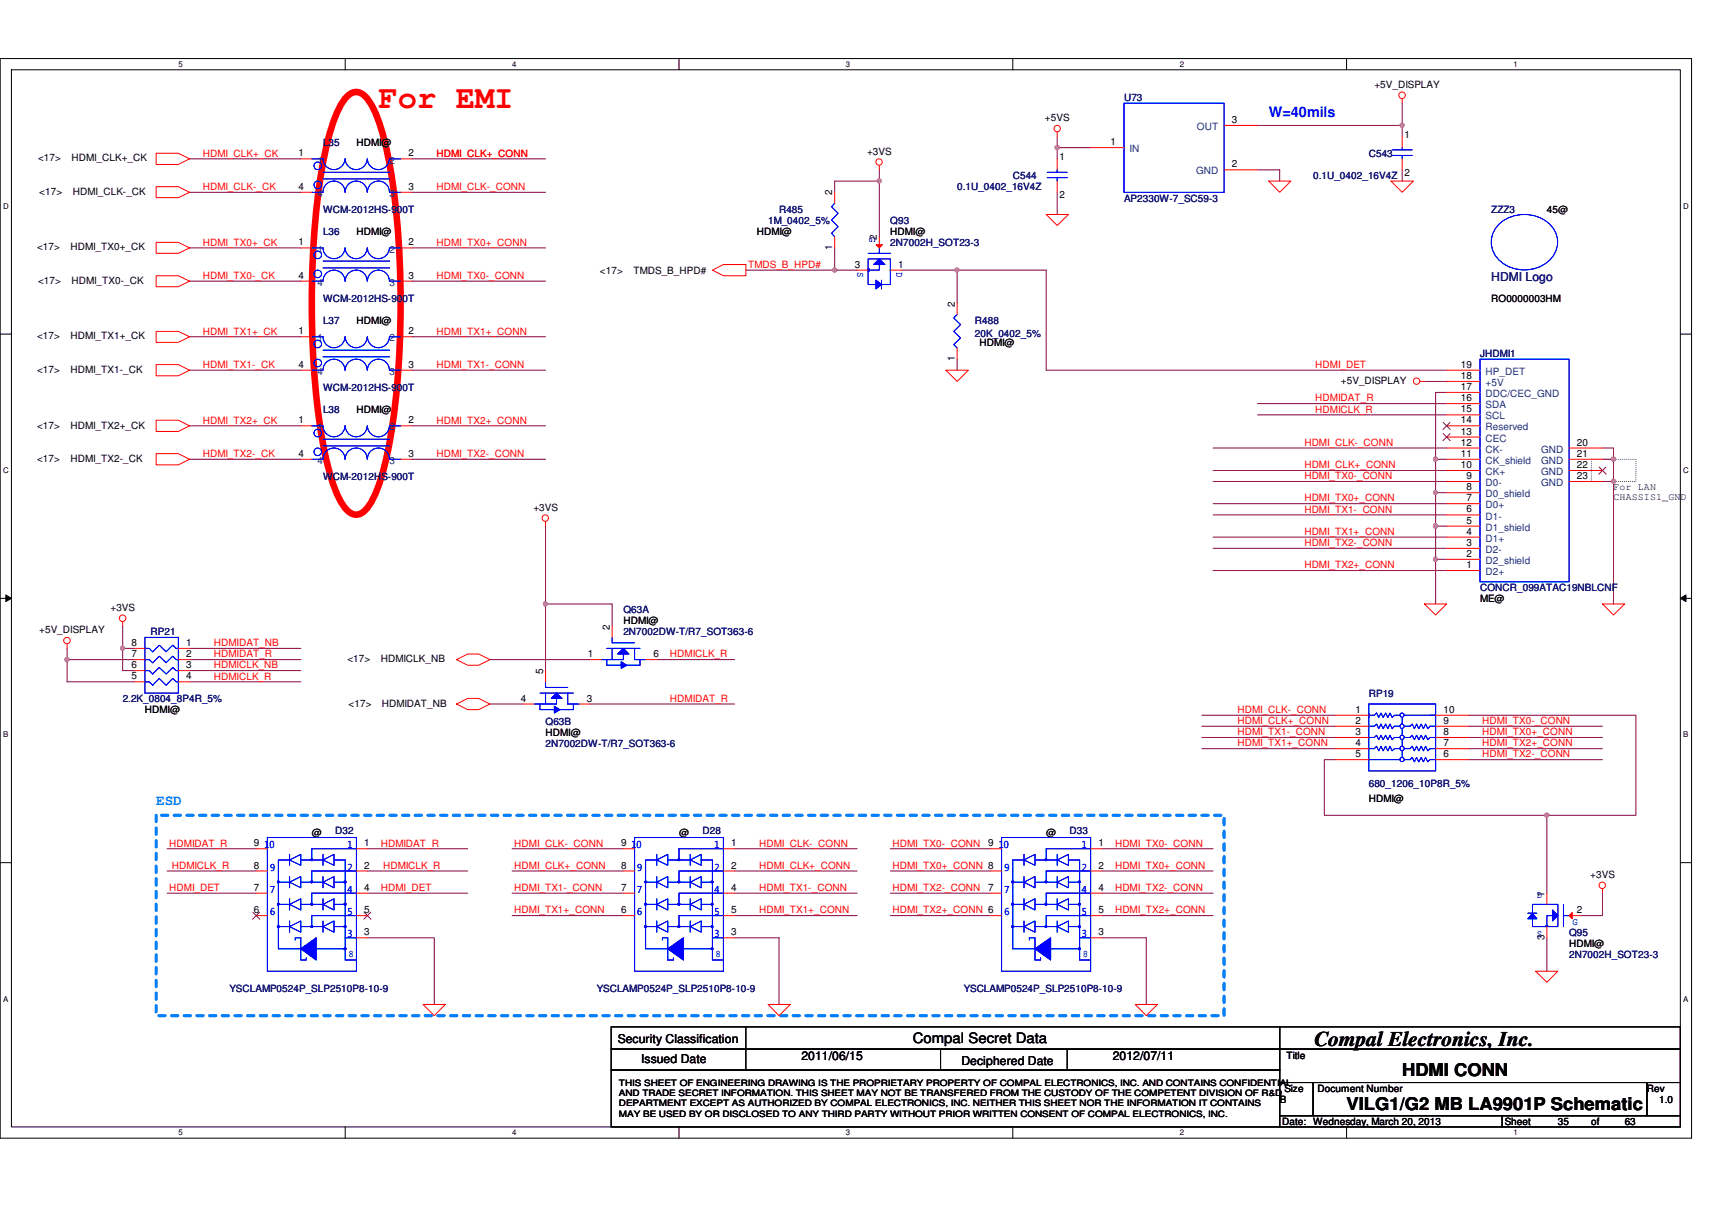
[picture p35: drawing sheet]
<svg xmlns="http://www.w3.org/2000/svg" width="297mm" height="210mm" viewBox="0 0 297 210" stroke-linecap="round" stroke-linejoin="round" font-family="sans-serif">
<defs><g id="words">
<text font-size="5.6" fill="#f00" x="65.7" y="18.7">For EMI</text>
<text font-size="3.6" x="228" y="181.4">Compal Electronics, Inc.</text>
<g font-size="3">
<text x="243.3" y="186.7">HDMI CONN</text>
<text x="233.6" y="192.5">VILG1/G2 MB LA9901P Schematic</text>
</g>
<text font-size="2.5" fill="#00f" x="220.1" y="20.2">W=40mils</text>
<text font-size="2.5" fill="#0080ff" x="27.1" y="139.7">ESD</text>
<text font-size="2.5" x="158.4" y="180.9">Compal Secret Data</text>
<text font-size="2.1" fill="#000080" x="258.7" y="48.8">HDMI Logo</text>
<g font-size="2.1">
<text x="107.2" y="180.8">Security Classification</text>
<text x="111.2" y="184.5">Issued Date</text>
<text x="139.1" y="183.9">2011/06/15</text>
<text x="166.8" y="184.7">Deciphered Date</text>
<text x="193.1" y="183.9">2012/07/11</text>
</g>
<g font-size="1.7" fill="#000080">
<text x="195" y="17.6">U73</text>
<text x="56" y="25.3">L35</text>
<text x="237.5" y="27.2">C543</text>
<text x="166.1" y="33">0.1U_0402_16V4Z</text>
<text x="175.7" y="31.1">C544</text>
<text x="195" y="35">AP2330W-7_SC59-3</text>
<text x="227.8" y="31.1">0.1U_0402_16V4Z</text>
<text x="56" y="36.9">WCM-2012HS-900T</text>
<text x="56" y="40.7">L36</text>
<text x="133.3" y="38.8">1M_0402_5%</text>
<text x="135.2" y="36.9">R485</text>
<text x="154.5" y="38.8">Q93</text>
<text x="258.7" y="36.9">ZZZ3</text>
<text x="154.5" y="42.7">2N7002H_SOT23-3</text>
<text x="56" y="52.3">WCM-2012HS-900T</text>
<text x="56" y="56.2">L37</text>
<text x="169.2" y="56.2">R488</text>
<text x="169.2" y="58.5">20K_0402_5%</text>
<text x="256.8" y="62">JHDMI1</text>
<text x="56" y="71.6">L38</text>
<text x="56" y="67.8">WCM-2012HS-900T</text>
<text x="56" y="83.2">WCM-2012HS-900T</text>
<text x="108.2" y="106.4">Q63A</text>
<text x="256.8" y="102.5">CONCR_099ATAC19NBLCNF</text>
<text x="26.1" y="110.2">RP21</text>
<text x="108.2" y="110.2">2N7002DW-T/R7_SOT363-6</text>
<text x="21.3" y="121.8">2.2K_0804_8P4R_5%</text>
<text x="94.7" y="125.7">Q63B</text>
<text x="237.5" y="120.9">RP19</text>
<text x="94.7" y="129.5">2N7002DW-T/R7_SOT363-6</text>
<text x="237.5" y="136.5">680_1206_10P8R_5%</text>
<text x="58.2" y="144.6">D32</text>
<text x="121.9" y="144.6">D28</text>
<text x="185.6" y="144.6">D33</text>
<text x="272.2" y="162.3">Q95</text>
<text x="272.2" y="166.2">2N7002H_SOT23-3</text>
<text x="39.8" y="172">YSCLAMP0524P_SLP2510P8-10-9</text>
<text x="103.5" y="172">YSCLAMP0524P_SLP2510P8-10-9</text>
<text x="167.2" y="172">YSCLAMP0524P_SLP2510P8-10-9</text>
</g>
<g font-size="1.7">
<text x="238.5" y="15.2">+5V_DISPLAY</text>
<text x="181.3" y="21">+5VS</text>
<text x="213.7" y="21.3">3</text>
<text x="243.7" y="23.9">1</text>
<text x="6.6" y="28">&lt;17&gt;</text>
<text x="12.4" y="28">HDMI_CLK+_CK</text>
<text x="51.8" y="27.1">1</text>
<text x="61.8" y="25.3">HDMI@</text>
<text x="70.9" y="27.1">2</text>
<text x="150.4" y="26.8">+3VS</text>
<text x="183.9" y="27.7">1</text>
<text x="192.7" y="25.2">1</text>
<text x="213.7" y="29">2</text>
<text x="6.8" y="33.8">&lt;17&gt;</text>
<text x="12.6" y="33.8">HDMI_CLK-_CK</text>
<text x="51.8" y="32.9">4</text>
<text x="70.9" y="32.9">3</text>
<text x="144.4" y="33.9" transform="rotate(-90 144.4 33.9)">2</text>
<text x="183.9" y="34.4">2</text>
<text x="243.7" y="30.5">2</text>
<text x="61.8" y="40.7">HDMI@</text>
<text x="131.3" y="40.7">HDMI@</text>
<text x="152.1" y="41.7" transform="rotate(-90 152.1 41.7)">2</text>
<text x="154.5" y="40.7">HDMI@</text>
<text x="268.4" y="36.9">45@</text>
<text x="6.4" y="43.4">&lt;17&gt;</text>
<text x="12.2" y="43.4">HDMI_TX0+_CK</text>
<text x="51.8" y="42.6">1</text>
<text x="70.9" y="42.6">2</text>
<text x="104.1" y="47.5">&lt;17&gt;</text>
<text x="109.9" y="47.5">TMDS_B_HPD#</text>
<text x="144.4" y="43.4" transform="rotate(-90 144.4 43.4)">1</text>
<text x="148.3" y="46.4">3</text>
<text x="155.8" y="46.4">1</text>
<text x="6.6" y="49.2">&lt;17&gt;</text>
<text x="12.4" y="49.2">HDMI_TX0-_CK</text>
<text x="51.8" y="48.3">4</text>
<text x="70.9" y="48.3">3</text>
<text x="165.6" y="53.2" transform="rotate(-90 165.6 53.2)">2</text>
<text x="258.7" y="52.3">RO0000003HM</text>
<text x="6.4" y="58.9">&lt;17&gt;</text>
<text x="12.2" y="58.9">HDMI_TX1+_CK</text>
<text x="51.8" y="58">1</text>
<text x="61.8" y="56.2">HDMI@</text>
<text x="70.9" y="58">2</text>
<text x="6.4" y="64.7">&lt;17&gt;</text>
<text x="12.2" y="64.7">HDMI_TX1-_CK</text>
<text x="51.8" y="63.8">4</text>
<text x="70.9" y="63.8">3</text>
<text x="165.6" y="62.7" transform="rotate(-90 165.6 62.7)">1</text>
<text x="169.9" y="60">HDMI@</text>
<text x="253.5" y="65.7">18</text>
<text x="253.5" y="63.8">19</text>
<text x="61.8" y="71.6">HDMI@</text>
<text x="232.7" y="66.6">+5V_DISPLAY</text>
<text x="253.5" y="71.5">15</text>
<text x="253.5" y="69.6">16</text>
<text x="253.5" y="67.6">17</text>
<text x="6.4" y="74.3">&lt;17&gt;</text>
<text x="12.2" y="74.3">HDMI_TX2+_CK</text>
<text x="51.8" y="73.4">1</text>
<text x="70.9" y="73.4">2</text>
<text x="253.5" y="77.3">12</text>
<text x="253.5" y="75.4">13</text>
<text x="253.5" y="73.4">14</text>
<text x="273.6" y="77.3">20</text>
<text x="6.4" y="80.1">&lt;17&gt;</text>
<text x="12.2" y="80.1">HDMI_TX2-_CK</text>
<text x="51.8" y="79.2">4</text>
<text x="70.9" y="79.2">3</text>
<text x="253.5" y="81.2">10</text>
<text x="253.5" y="79.2">11</text>
<text x="254.5" y="83.1">9</text>
<text x="273.6" y="79.2">21</text>
<text x="273.6" y="81.2">22</text>
<text x="273.6" y="83.1">23</text>
<text x="92.5" y="88.6">+3VS</text>
<text x="254.5" y="88.9">6</text>
<text x="254.5" y="87">7</text>
<text x="254.5" y="85">8</text>
<text x="279.9" y="84.9">For LAN</text>
<text x="279.9" y="86.8">CHASSIS1_GND</text>
<text x="254.5" y="94.7">3</text>
<text x="254.5" y="92.8">4</text>
<text x="254.5" y="90.8">5</text>
<text x="254.5" y="98.6">1</text>
<text x="254.5" y="96.6">2</text>
<text x="19.2" y="106">+3VS</text>
<text x="256.8" y="104.4">ME@</text>
<text x="6.8" y="109.9">+5V_DISPLAY</text>
<text x="22.8" y="112.1">8</text>
<text x="32.3" y="112.1">1</text>
<text x="105.8" y="109.2" transform="rotate(-90 105.8 109.2)">2</text>
<text x="108.2" y="108.3">HDMI@</text>
<text x="22.8" y="114">7</text>
<text x="22.8" y="115.9">6</text>
<text x="22.8" y="117.9">5</text>
<text x="32.3" y="114">2</text>
<text x="32.3" y="115.9">3</text>
<text x="32.3" y="117.9">4</text>
<text x="60.3" y="114.9">&lt;17&gt;</text>
<text x="66.1" y="114.9">HDMICLK_NB</text>
<text x="94.2" y="116.9" transform="rotate(-90 94.2 116.9)">5</text>
<text x="102" y="114">1</text>
<text x="113.4" y="114">6</text>
<text x="25.1" y="123.7">HDMI@</text>
<text x="60.5" y="122.6">&lt;17&gt;</text>
<text x="66.2" y="122.6">HDMIDAT_NB</text>
<text x="90.4" y="121.7">4</text>
<text x="101.8" y="121.7">3</text>
<text x="235.2" y="123.7">1</text>
<text x="235.2" y="125.6">2</text>
<text x="250.4" y="123.7">10</text>
<text x="250.4" y="125.6">9</text>
<text x="94.7" y="127.6">HDMI@</text>
<text x="235.2" y="127.5">3</text>
<text x="235.2" y="129.5">4</text>
<text x="235.2" y="131.4">5</text>
<text x="250.4" y="127.5">8</text>
<text x="250.4" y="129.5">7</text>
<text x="250.4" y="131.4">6</text>
<text x="237.5" y="139.2">HDMI@</text>
<text x="44.1" y="146.8">9</text>
<text x="54.1" y="145">@</text>
<text x="63.2" y="146.8">1</text>
<text x="107.8" y="146.8">9</text>
<text x="117.8" y="145">@</text>
<text x="126.9" y="146.8">1</text>
<text x="171.4" y="146.8">9</text>
<text x="181.5" y="145">@</text>
<text x="190.6" y="146.8">1</text>
<text x="44.1" y="154.5">7</text>
<text x="44.1" y="150.7">8</text>
<text x="63.2" y="154.5">4</text>
<text x="63.2" y="150.7">2</text>
<text x="107.8" y="154.5">7</text>
<text x="107.8" y="150.7">8</text>
<text x="126.9" y="154.5">4</text>
<text x="126.9" y="150.7">2</text>
<text x="171.4" y="154.5">7</text>
<text x="190.6" y="154.5">4</text>
<text x="190.6" y="150.7">2</text>
<text x="268" y="155.5" transform="rotate(-90 268 155.5)">1</text>
<text x="275.9" y="152.3">+3VS</text>
<text x="44.1" y="158.4">6</text>
<text x="63.2" y="158.4">5</text>
<text x="107.8" y="158.4">6</text>
<text x="126.9" y="158.4">5</text>
<text x="190.6" y="158.4">5</text>
<text x="273.6" y="158.4">2</text>
<text x="63.2" y="162.3">3</text>
<text x="126.9" y="162.3">3</text>
<text x="190.6" y="162.3">3</text>
<text x="268" y="163.1" transform="rotate(-90 268 163.1)">3</text>
<text x="272.2" y="164.3">HDMI@</text>
<text x="223.2" y="183.8">Title</text>
<text x="222" y="191.3">B</text>
<text x="222.8" y="189.4">Size</text>
<text x="228.6" y="189.4">Document Number</text>
<text x="285.7" y="189.4">Rev</text>
<text x="287.9" y="191.3">1.0</text>
<text x="222.5" y="195.2">Date: Wednesday, March 20, 2013</text>
<text x="261.1" y="195.2">Sheet</text>
<text x="270.3" y="195.2">35</text>
<text x="276.1" y="195.2">of</text>
<text x="281.9" y="195.2">63</text>
</g>
<g font-size="1.7" fill="#004080">
<text x="207.7" y="22.6">OUT</text>
<text x="55.1" y="28.4">1</text>
<text x="67.6" y="28.4">2</text>
<text x="196" y="26.4">IN</text>
<text x="55.1" y="34.2">4</text>
<text x="67.6" y="34.2">3</text>
<text x="207.5" y="30.3">GND</text>
<text x="55.1" y="43.8">1</text>
<text x="67.6" y="43.8">2</text>
<text x="55.1" y="49.6">4</text>
<text x="67.6" y="49.6">3</text>
<text x="55.1" y="59.2">1</text>
<text x="67.6" y="59.2">2</text>
<text x="55.1" y="65">4</text>
<text x="67.6" y="65">3</text>
<text x="257.8" y="65">HP_DET</text>
<text x="257.8" y="70.8">SDA</text>
<text x="257.8" y="68.9">DDC/CEC_GND</text>
<text x="257.8" y="67">+5V</text>
<text x="55.1" y="74.7">1</text>
<text x="67.6" y="74.7">2</text>
<text x="257.8" y="76.6">CEC</text>
<text x="257.8" y="74.7">Reserved</text>
<text x="257.8" y="72.8">SCL</text>
<text x="55.1" y="80.5">4</text>
<text x="67.6" y="80.5">3</text>
<text x="257.8" y="82.4">CK+</text>
<text x="257.8" y="80.5">CK_shield</text>
<text x="257.8" y="78.5">CK-</text>
<text x="267.4" y="78.5">GND</text>
<text x="267.4" y="80.5">GND</text>
<text x="267.4" y="82.4">GND</text>
<text x="257.8" y="88.2">D0+</text>
<text x="257.8" y="86.3">D0_shield</text>
<text x="257.8" y="84.3">D0-</text>
<text x="267.4" y="84.3">GND</text>
<text x="257.8" y="95.9">D2-</text>
<text x="257.8" y="94">D1+</text>
<text x="257.8" y="92.1">D1_shield</text>
<text x="257.8" y="90.1">D1-</text>
<text x="257.8" y="99.8">D2+</text>
<text x="257.8" y="97.8">D2_shield</text>
</g>
<g font-size="1.7" fill="#f00">
<text x="35.2" y="27.2">HDMI_CLK+_CK</text>
<text x="75.7" y="27.2">HDMI_CLK+_CONN</text>
<text x="35.2" y="33">HDMI_CLK-_CK</text>
<text x="75.7" y="33">HDMI_CLK-_CONN</text>
<text x="35.2" y="42.6">HDMI_TX0+_CK</text>
<text x="75.7" y="42.6">HDMI_TX0+_CONN</text>
<text x="129.8" y="46.5">TMDS_B_HPD#</text>
<text x="35.2" y="48.4">HDMI_TX0-_CK</text>
<text x="75.7" y="48.4">HDMI_TX0-_CONN</text>
<text x="35.2" y="58">HDMI_TX1+_CK</text>
<text x="75.7" y="58">HDMI_TX1+_CONN</text>
<text x="35.2" y="63.8">HDMI_TX1-_CK</text>
<text x="75.7" y="63.8">HDMI_TX1-_CONN</text>
<text x="228.2" y="63.8">HDMI_DET</text>
<text x="228.2" y="69.6">HDMIDAT_R</text>
<text x="228.2" y="71.6">HDMICLK_R</text>
<text x="35.2" y="73.5">HDMI_TX2+_CK</text>
<text x="75.7" y="73.5">HDMI_TX2+_CONN</text>
<text x="226.3" y="77.3">HDMI_CLK-_CONN</text>
<text x="35.2" y="79.3">HDMI_TX2-_CK</text>
<text x="75.7" y="79.3">HDMI_TX2-_CONN</text>
<text x="226.3" y="81.2">HDMI_CLK+_CONN</text>
<text x="226.3" y="83.1">HDMI_TX0-_CONN</text>
<text x="226.3" y="87">HDMI_TX0+_CONN</text>
<text x="226.3" y="88.9">HDMI_TX1-_CONN</text>
<text x="226.3" y="92.8">HDMI_TX1+_CONN</text>
<text x="226.3" y="94.7">HDMI_TX2-_CONN</text>
<text x="226.3" y="98.6">HDMI_TX2+_CONN</text>
<text x="37.1" y="112.1">HDMIDAT_NB</text>
<text x="37.1" y="116">HDMICLK_NB</text>
<text x="37.1" y="114">HDMIDAT_R</text>
<text x="37.1" y="117.9">HDMICLK_R</text>
<text x="116.2" y="114">HDMICLK_R</text>
<text x="116.2" y="121.8">HDMIDAT_R</text>
<text x="214.7" y="125.6">HDMI_CLK+_CONN</text>
<text x="214.7" y="123.7">HDMI_CLK-_CONN</text>
<text x="257.2" y="125.6">HDMI_TX0-_CONN</text>
<text x="214.7" y="129.5">HDMI_TX1+_CONN</text>
<text x="214.7" y="127.6">HDMI_TX1-_CONN</text>
<text x="257.2" y="127.6">HDMI_TX0+_CONN</text>
<text x="257.2" y="129.5">HDMI_TX2+_CONN</text>
<text x="257.2" y="131.4">HDMI_TX2-_CONN</text>
<text x="29.4" y="146.9">HDMIDAT_R</text>
<text x="66.1" y="146.9">HDMIDAT_R</text>
<text x="89.2" y="146.9">HDMI_CLK-_CONN</text>
<text x="131.7" y="146.9">HDMI_CLK-_CONN</text>
<text x="154.9" y="146.9">HDMI_TX0-_CONN</text>
<text x="193.5" y="146.9">HDMI_TX0-_CONN</text>
<text x="29.4" y="154.6">HDMI_DET</text>
<text x="29.8" y="150.7">HDMICLK_R</text>
<text x="66.1" y="154.6">HDMI_DET</text>
<text x="66.5" y="150.7">HDMICLK_R</text>
<text x="89.2" y="154.6">HDMI_TX1-_CONN</text>
<text x="89.2" y="150.7">HDMI_CLK+_CONN</text>
<text x="131.7" y="154.6">HDMI_TX1-_CONN</text>
<text x="131.7" y="150.7">HDMI_CLK+_CONN</text>
<text x="154.9" y="150.7">HDMI_TX0+_CONN 8</text>
<text x="154.9" y="154.6">HDMI_TX2-_CONN</text>
<text x="193.5" y="150.7">HDMI_TX0+_CONN</text>
<text x="193.5" y="154.6">HDMI_TX2-_CONN</text>
<text x="89.2" y="158.5">HDMI_TX1+_CONN</text>
<text x="131.7" y="158.5">HDMI_TX1+_CONN</text>
<text x="154.9" y="158.5">HDMI_TX2+_CONN 6</text>
<text x="193.5" y="158.5">HDMI_TX2+_CONN</text>
</g>
<g font-size="1.7" fill="#00f">
<text x="150.9" y="41.1" transform="rotate(90 150.9 41.1)">G</text>
<text x="148.8" y="47.2" transform="rotate(90 148.8 47.2)">S</text>
<text x="155.5" y="47.2" transform="rotate(90 155.5 47.2)">D</text>
<text x="45.9" y="147.2">10</text>
<text x="60.3" y="147.2">1</text>
<text x="109.6" y="147.2">10</text>
<text x="124" y="147.2">1</text>
<text x="173.3" y="147.2">10</text>
<text x="187.7" y="147.2">1</text>
<text x="46.9" y="154.9">7</text>
<text x="46.9" y="151">9</text>
<text x="60.3" y="154.9">4</text>
<text x="60.3" y="151">2</text>
<text x="110.6" y="154.9">7</text>
<text x="110.6" y="151">9</text>
<text x="124" y="154.9">4</text>
<text x="124" y="151">2</text>
<text x="174.3" y="154.9">7</text>
<text x="174.3" y="151">9</text>
<text x="187.7" y="154.9">4</text>
<text x="187.7" y="151">2</text>
<text x="266.7" y="155.8">D</text>
<text x="46.9" y="158.7">6</text>
<text x="60.3" y="158.7">5</text>
<text x="110.6" y="158.7">6</text>
<text x="124" y="158.7">5</text>
<text x="174.3" y="158.7">6</text>
<text x="187.7" y="158.7">5</text>
<text x="272.8" y="160.4">G</text>
<text x="60.3" y="162.6">3</text>
<text x="60.5" y="166">8</text>
<text x="124" y="162.6">3</text>
<text x="124.2" y="166">8</text>
<text x="187.7" y="162.6">3</text>
<text x="187.9" y="166">8</text>
<text x="266.7" y="162.5">S</text>
</g>
<g font-size="1.5">
<text x="107.4" y="188.4">THIS SHEET OF ENGINEERING DRAWING IS THE PROPRIETARY PROPERTY OF COMPAL ELECTRONICS, INC. AND CONTAINS CONFIDENTIAL</text>
<text x="107.4" y="190.2">AND TRADE SECRET INFORMATION. THIS SHEET MAY NOT BE TRANSFERED FROM THE CUSTODY OF THE COMPETENT DIVISION OF R&amp;D</text>
<text x="107.4" y="191.9">DEPARTMENT EXCEPT AS AUTHORIZED BY COMPAL ELECTRONICS, INC. NEITHER THIS SHEET NOR THE INFORMATION IT CONTAINS</text>
<text x="107.4" y="193.7">MAY BE USED BY OR DISCLOSED TO ANY THIRD PARTY WITHOUT PRIOR WRITTEN CONSENT OF COMPAL ELECTRONICS, INC.</text>
</g>
<g font-size="1.4">
<text x="30.9" y="11.6">5</text>
<text x="88.9" y="11.6">4</text>
<text x="146.8" y="11.6">3</text>
<text x="204.7" y="11.6">2</text>
<text x="262.6" y="11.6">1</text>
<text x=".5" y="36.2">D</text>
<text x="292.1" y="36.2">D</text>
<text x=".5" y="82.1">C</text>
<text x="292.1" y="82.1">C</text>
<text x=".5" y="127.9">B</text>
<text x="292.1" y="127.9">B</text>
<text x=".5" y="173.8">A</text>
<text x="292.1" y="173.8">A</text>
<text x="30.9" y="196.9">5</text>
<text x="88.9" y="196.9">4</text>
<text x="146.8" y="196.9">3</text>
<text x="204.7" y="196.9">2</text>
<text x="262.6" y="196.9">1</text>
</g>
</g></defs>
<path d="M0 10.2h293.5v187.2h-293.5zM2 12.1h289.5v183.4h-289.5z" fill="none" stroke="#000" stroke-width=".17"/>
<g fill="#fff">
<path d="M30.9 10.4h.8v1.5h-.8z"/>
<path d="M30.9 195.7h.8v1.5h-.8z"/>
</g>
<path d="M59.9 10.2v1.9M59.9 195.5v1.9" fill="none" stroke="#000" stroke-width=".17"/>
<g fill="#fff">
<path d="M88.9 10.4h.7v1.5h-.7z"/>
<path d="M88.9 195.7h.7v1.5h-.7z"/>
</g>
<path d="M117.8 10.2v1.9M117.8 195.5v1.9" fill="none" stroke="#000" stroke-width=".17"/>
<g fill="#fff">
<path d="M146.8 10.4h.7v1.5h-.7z"/>
<path d="M146.8 195.7h.7v1.5h-.7z"/>
</g>
<path d="M175.7 10.2v1.9M175.7 195.5v1.9" fill="none" stroke="#000" stroke-width=".17"/>
<g fill="#fff">
<path d="M204.7 10.4h.7v1.5h-.7z"/>
<path d="M204.7 195.7h.7v1.5h-.7z"/>
</g>
<path d="M233.6 10.2v1.9M233.6 195.5v1.9" fill="none" stroke="#000" stroke-width=".17"/>
<g fill="#fff">
<path d="M262.6 10.4h.8v1.5h-.8z"/>
<path d="M262.6 195.7h.8v1.5h-.8z"/>
<path d="M.5 35h1v1.5h-1z"/>
<path d="M292.1 35h.9v1.5h-.9z"/>
<path d="M.5 80.9h1v1.5h-1z"/>
<path d="M292.1 80.9h.9v1.5h-.9z"/>
</g>
<path d="M0 58h2M291.5 58h2" fill="none" stroke="#000" stroke-width=".17"/>
<g fill="#fff">
<path d="M.5 126.7h.9v1.5h-.9z"/>
<path d="M292.1 126.7h.8v1.5h-.8z"/>
</g>
<path d="M0 103.8h2M1 103.2l1 .6-1 .6zM291.5 103.8l1-.6v1.2zM291.5 103.8h2" fill="none" stroke="#000" stroke-width=".17"/>
<path d="M1 103.2l1 .6-1 .6zM291.5 103.8l1-.6v1.2z" fill="#000"/>
<g fill="#fff">
<path d="M.5 172.6h.9v1.5h-.9z"/>
<path d="M292.1 172.6h.8v1.5h-.8z"/>
</g>
<path d="M0 149.6h2M291.5 149.6h2" fill="none" stroke="#000" stroke-width=".17"/>
<path d="M276.1 79.7h7.7v3.8h-7.7z" fill="none" stroke="#000" stroke-width=".17" stroke-dasharray="0 .3"/>
<path d="M27.1 141.4h185.3v34.8h-185.3z" fill="none" stroke="#0080ff" stroke-width=".55" stroke-dasharray="1.1 1.1"/>
<path d="M59.9 17a2.14 2.14 0 0 1 3.7 0 20.4 20.4 0 0 1 3.2 7.8 132.9 132.9 0 0 1 2.6 33.8 105.2 105.2 0 0 1-3.1 23.6 13.6 13.6 0 0 1-3.3 6.6 2.03 2.03 0 0 1-3.1-.6 20.3 20.3 0 0 1-3.1-7.7 133.5 133.5 0 0 1-2.6-33.8 105.1 105.1 0 0 1 3-23.7 18 18 0 0 1 2.7-6z" fill="none" stroke="#f00" stroke-width="1.1"/>
<path d="M181.5 46.9v17.3h69.5M210.5 77.7h40.5M251 79.7h-1.9v5.8M210.5 81.6h40.5M210.5 83.5h40.5M210.5 87.4h40.5M210.5 89.3h40.5M210.5 93.2h40.5M210.5 95.1h40.5M210.5 99h40.5" fill="none" stroke="#800040" stroke-width=".17"/>
<circle cx="249.1" cy="79.6" r=".37" fill="#f0f"/>
<circle cx="249.1" cy="79.6" r=".37" fill="none" stroke="#f0f" stroke-width=".17"/>
<path d="M251 85.5h-1.9v5.8" fill="none" stroke="#800040" stroke-width=".17"/>
<circle cx="249" cy="91.2" r=".38" fill="#f0f"/>
<circle cx="249" cy="91.2" r=".38" fill="none" stroke="#f0f" stroke-width=".17"/>
<circle cx="249.1" cy="85.4" r=".37" fill="#f0f"/>
<circle cx="249.1" cy="85.4" r=".37" fill="none" stroke="#f0f" stroke-width=".17"/>
<path d="M249.1 91.3h1.9M249.1 97v7.8" fill="none" stroke="#800040" stroke-width=".17"/>
<circle cx="249" cy="97" r=".38" fill="#f0f"/>
<circle cx="249" cy="97" r=".38" fill="none" stroke="#f0f" stroke-width=".17"/>
<path d="M251 68.1h-1.9v11.6M249.1 91.3v5.7h1.9" fill="none" stroke="#800040" stroke-width=".17"/>
<circle cx="249" cy="91.2" r=".38" fill="#f0f"/>
<circle cx="249" cy="91.2" r=".38" fill="none" stroke="#f0f" stroke-width=".17"/>
<path d="M279.9 83.5v21.3" fill="none" stroke="#800040" stroke-width=".17"/>
<circle cx="280" cy="83.5" r=".37" fill="#f0f"/>
<circle cx="280" cy="83.5" r=".37" fill="none" stroke="#f0f" stroke-width=".17"/>
<path d="M152.6 29.5v1.9M183.4 25.6v2M144.8 43v3.9h-15.4M156.4 46.9h25.1M166.1 62.3v1.9" fill="none" stroke="#800040" stroke-width=".17"/>
<circle cx="144.8" cy="46.8" r=".37" fill="#f0f"/>
<circle cx="144.8" cy="46.8" r=".37" fill="none" stroke="#f0f" stroke-width=".17"/>
<path d="M144.8 31.4v2M166.1 46.9v5.8" fill="none" stroke="#800040" stroke-width=".17"/>
<circle cx="166" cy="46.8" r=".37" fill="#f0f"/>
<circle cx="166" cy="46.8" r=".37" fill="none" stroke="#f0f" stroke-width=".17"/>
<path d="M152.6 31.4v9.7M144.8 46.9h3.9" fill="none" stroke="#800040" stroke-width=".17"/>
<circle cx="152.5" cy="31.4" r=".37" fill="#f0f"/>
<circle cx="152.5" cy="31.4" r=".37" fill="none" stroke="#f0f" stroke-width=".17"/>
<g fill="none" stroke="#800040" stroke-width=".17">
<path d="M243.3 17.9v5.8M144.8 31.4h7.8M243.3 29.5v1.9M218.2 70h32.8M218.2 72h32.8M247.1 66.2h3.9M94.7 91.3v13.5M85 114.4h17.4M94.7 104.8v11.5M94.7 104.8h11.5v3.8M114 114.4h13.5M102.4 122.1h25.1"/>
<path d="M268.4 162.7v5.8"/>
</g>
<circle cx="94.6" cy="104.7" r=".37" fill="#f0f"/>
<circle cx="94.6" cy="104.7" r=".37" fill="none" stroke="#f0f" stroke-width=".17"/>
<g fill="none" stroke="#800040" stroke-width=".17">
<path d="M278 77.7h1.9v2h-1.9M279.9 79.7v3.8M85 122.1h5.8M29 147.2h15.4M29 151.1h15.4M29 154.9h15.4M63.8 147.2h17.3M63.8 151.1h17.3M63.8 154.9h17.3M88.9 154.9h19.3M88.9 158.8h19.3M88.9 147.2h19.3"/>
<path d="M88.9 151.1h19.3M127.5 154.9h21.2M127.5 158.8h21.2M127.5 147.2h21.2M127.5 151.1h21.2M154.5 158.8h17.4M154.5 151.1h17.4M154.5 147.2h17.4M154.5 154.9h17.4M191.2 158.8h19.3M191.2 151.1h19.3M191.2 147.2h19.3"/>
<path d="M191.2 154.9h19.3M278 154.9v3.9h-3.8M63.8 162.7h11.5v11.5M127.5 162.7h7.7v11.5M191.2 162.7h7.7v11.5"/>
</g>
<circle cx="280" cy="79.6" r=".37" fill="#f0f"/>
<circle cx="280" cy="79.6" r=".37" fill="none" stroke="#f0f" stroke-width=".17"/>
<path d="M278 83.5h1.9M208.5 126h23.2M208.5 124.1h23.2M208.5 129.9h23.2M208.5 127.9h23.2M254.9 127.9h23.1M254.9 126h23.1M268.4 141.4v13.5" fill="none" stroke="#800040" stroke-width=".17"/>
<circle cx="268.4" cy="141.4" r=".37" fill="#f0f"/>
<circle cx="268.4" cy="141.4" r=".37" fill="none" stroke="#f0f" stroke-width=".17"/>
<path d="M183.4 25.6h5.8M254.9 124.1h28.9v17.3h-54v-9.6h1.9M254.9 129.9h23.1M254.9 131.8h23.1" fill="none" stroke="#800040" stroke-width=".17"/>
<circle cx="183.4" cy="25.6" r=".37" fill="#f0f"/>
<circle cx="183.4" cy="25.6" r=".37" fill="none" stroke="#f0f" stroke-width=".17"/>
<path d="M183.4 23.7v1.9M183.4 33.4v3.8M218.2 21.8h25.1M218.2 29.5h3.8v1.9" fill="none" stroke="#800040" stroke-width=".17"/>
<circle cx="243.3" cy="21.7" r=".37" fill="#f0f"/>
<circle cx="243.3" cy="21.7" r=".37" fill="none" stroke="#f0f" stroke-width=".17"/>
<path d="M11.6 112.5v1.9" fill="none" stroke="#800040" stroke-width=".17"/>
<circle cx="11.6" cy="114.4" r=".37" fill="#f0f"/>
<circle cx="11.6" cy="114.4" r=".37" fill="none" stroke="#f0f" stroke-width=".17"/>
<path d="M21.3 108.6v3.9h1.9M21.3 112.5v3.8M23.2 114.4h-11.6v3.9h11.6M32.9 116.3h19.3M32.9 114.4h19.3M32.9 118.3h19.3M32.9 112.5h19.3" fill="none" stroke="#800040" stroke-width=".17"/>
<circle cx="21.3" cy="112.5" r=".37" fill="#f0f"/>
<circle cx="21.3" cy="112.5" r=".37" fill="none" stroke="#f0f" stroke-width=".17"/>
<g fill="none" stroke="#800040" stroke-width=".17">
<path d="M32.9 33.4h19.3M32.9 27.6h19.3M71.5 27.6h23.2M71.5 33.4h23.2M32.9 58.4h19.3M32.9 43h19.3M32.9 48.8h19.3M71.5 58.4h23.2M71.5 43h23.2M71.5 48.8h23.2M32.9 79.7h19.3M32.9 64.2h19.3"/>
<path d="M32.9 73.9h19.3M71.5 64.2h23.2M71.5 79.7h23.2M71.5 73.9h23.2M21.3 116.3h1.9"/>
</g>
<g fill="none" stroke="#f00" stroke-width=".17">
<path d="M243.3 17.1v.8M27.1 26.6h3.8l2 1-2 .9h-3.8zM27.1 32.4h3.8l2 1-2 .9h-3.8zM144.8 33.4v1.9M152.6 28.7v.8M181.5 37.2h3.9l-2 1.9zM183.4 22.9v.8M183.4 27.6v1.9M183.4 31.4v2M220.1 31.4h3.9l-2 2zM241.3 31.4h3.9l-1.9 2zM27.1 47.8h3.8l2 1-2 .9h-3.8z"/>
<path d="M27.1 42h3.8l2 1-2 .9h-3.8zM27.1 57.5h3.8l2 .9-2 1h-3.8zM123.6 46.9l1.9-1h3.9v1.9h-3.9zM144.8 41.1v1.9M27.1 63.2h3.8l2 1-2 1h-3.8zM27.1 78.7h3.8l2 1-2 .9h-3.8zM27.1 72.9h3.8l2 1-2 .9h-3.8zM52.2 73.9h1.9M52.2 79.7h1.9M69.5 79.7h2M69.5 73.9h2M164.1 64.2h3.9l-1.9 2z"/>
<path d="M246.4 66.2h.7M94.7 90.5v.8M11.6 111.7v.8M21.3 107.9v.7M79.2 114.4l1.9-.9h2l1.9 .9-1.9 1h-2zM247.1 104.8h3.9l-1.9 1.9zM278 104.8h3.9l-2 1.9zM79.2 122.1l1.9-.9h2l1.9 .9-1.9 1h-2zM278 154.2v.7M73.4 174.2h3.9l-2 2zM133.3 174.2h3.8l-1.9 2zM197 174.2h3.8l-1.9 2z"/>
<path d="M266.4 168.5h3.9l-1.9 1.9z"/>
<circle cx="243.3" cy="16.5" r=".57"/>
<circle cx="152.5" cy="28.1" r=".56"/>
<circle cx="183.4" cy="22.3" r=".56"/>
<circle cx="245.8" cy="66.1" r=".56"/>
<circle cx="94.6" cy="89.9" r=".56"/>
<circle cx="11.6" cy="111.1" r=".56"/>
<circle cx="21.3" cy="107.2" r=".57"/>
<circle cx="278" cy="153.6" r=".56"/>
</g>
<g fill="none" stroke="#000" stroke-width=".17">
<path d="M106 178.1h116v3.9h-116zM129.4 178.1v7.5M222 178.1h69.5v3.9h-69.5zM106 182h116v3.6h-116zM106 185.6h116v9.9h-116zM163.2 182v3.6M185.2 182v3.6M222 182h69.5v5.8h-69.5zM222 187.8h5.8v5.7h-5.8zM222 193.5h38.6v2h-38.6zM227.8 187.8h57.9v5.7h-57.9zM260.6 193.5h30.9v2h-30.9z"/>
<path d="M285.7 187.8h5.8v5.7h-5.8z"/>
</g>
<g fill="none" stroke="#00f" stroke-width=".17">
<path d="M144.8 35.3l-.5 .6 1.1 1.1-1.1 1.2 1.1 1.1-1.1 1.2 .5 .6M181.7 30.8h3.5M181.7 29.9h3.5M183.4 29.5v.4M183.4 30.8v.6M259.8 39.2a6.4 6.4 0 0 1 9.8 .6 4.5 4.5 0 0 1-2.5 6.5 6.2 6.2 0 0 1-8.1-2.8 4.2 4.2 0 0 1 .8-4.3zM54.1 73.9h1.9a1.9 1.9 0 0 0 2 1.9 1.9 1.9 0 0 0 1.9-1.9M54.1 79.7h1.9a1.91 1.91 0 0 1 2-2 1.91 1.91 0 0 1 1.9 2M56 76.2h11.6M56 77.3h11.6M59.9 73.9a1.9 1.9 0 0 0 1.9 1.9 1.9 1.9 0 0 0 1.9-1.9M59.9 79.7a1.91 1.91 0 0 1 1.9-2 1.91 1.91 0 0 1 1.9 2"/>
<path d="M63.8 73.9a1.9 1.9 0 0 0 1.9 1.9 1.9 1.9 0 0 0 1.9-1.9M63.8 79.7a1.91 1.91 0 0 1 1.9-2 1.91 1.91 0 0 1 1.9 2M67.6 79.7h1.9M67.6 73.9h1.9M173.8 145.3h15.4v23.2h-15.4zM175.7 153h2M179.6 153h3.8M183.4 153l2-.9v1.9zM183.4 152.1v1.9"/>
<circle cx="55.1" cy="75.1" r=".66"/>
<circle cx="55.1" cy="78.4" r=".66"/>
</g>
<path d="M181.3 152.9h.3v.2h-.3z" fill-rule="evenodd" fill="#00f"/>
<path d="M181.3 152.9h.3v.2h-.3zM185.4 153h1.9" fill="none" stroke="#00f" stroke-width=".17"/>
<path d="M187.1 152.9h.3v.2h-.3z" fill-rule="evenodd" fill="#00f"/>
<path d="M187.1 152.9h.3v.2h-.3z" fill="none" stroke="#00f" stroke-width=".17"/>
<path d="M187.1 160.6h.3v.3h-.3z" fill-rule="evenodd" fill="#00f"/>
<path d="M187.1 160.6h.3v.3h-.3z" fill="none" stroke="#00f" stroke-width=".17"/>
<path d="M187.1 156.7h.3v.3h-.3z" fill-rule="evenodd" fill="#00f"/>
<path d="M181.5 158.8h7.7M187.1 156.7h.3v.3h-.3z" fill="none" stroke="#00f" stroke-width=".17"/>
<path d="M181.3 160.6h.3v.3h-.3z" fill-rule="evenodd" fill="#00f"/>
<g fill="none" stroke="#00f" stroke-width=".17">
<path d="M175.7 156.9h2M177.7 149.2h-2v15.4h5.8M179.6 156.9h3.8M179.6 149.2h3.8M181.5 158.8v1.9M183.4 156.9l2-1v2zM183.4 149.2l2-1v1.9zM183.4 155.9v2M183.4 159.8v1.9M183.4 148.2v1.9M185.4 156.9h1.9M185.4 149.2h1.9v15.4h-7.7"/>
<path d="M189.2 147.2h-7.7v2M189.2 151.1h-7.7v1.9M189.2 154.9h-7.7v2M175.7 160.7h2M179.6 160.7h3.8M181.3 160.6h.3v.3h-.3zM183.4 160.7l2-.9v1.9zM185.4 160.7h1.9"/>
</g>
<path d="M181.3 156.7h.3v.3h-.3z" fill-rule="evenodd" fill="#00f"/>
<path d="M181.3 156.7h.3v.3h-.3z" fill="none" stroke="#00f" stroke-width=".17"/>
<path d="M181.3 149h.3v.3h-.3z" fill-rule="evenodd" fill="#00f"/>
<path d="M181.3 149h.3v.3h-.3z" fill="none" stroke="#00f" stroke-width=".17"/>
<path d="M187.1 164.5h.3v.2h-.3z" fill-rule="evenodd" fill="#00f"/>
<path d="M177.7 149.2l1.9-1v1.9zM177.7 153l1.9-.9v1.9zM177.7 156.9l1.9-1v2zM177.7 148.2v1.9M177.7 152.1v1.9M177.7 159.8v1.9M177.7 155.9v2M177.7 160.7l1.9-.9v1.9zM187.1 164.5h.3v.2h-.3zM187.3 164.6v1.9h1.9M187.3 162.7h1.9" fill="none" stroke="#00f" stroke-width=".17"/>
<path d="M175.6 152.9h.2v.2h-.2z" fill-rule="evenodd" fill="#00f"/>
<path d="M175.6 152.9h.2v.2h-.2z" fill="none" stroke="#00f" stroke-width=".17"/>
<path d="M175.6 156.7h.2v.3h-.2z" fill-rule="evenodd" fill="#00f"/>
<path d="M175.6 156.7h.2v.3h-.2z" fill="none" stroke="#00f" stroke-width=".17"/>
<path d="M175.6 160.6h.2v.3h-.2z" fill-rule="evenodd" fill="#00f"/>
<path d="M175.6 160.6h.2v.3h-.2zM179.6 162.7v3.8" fill="none" stroke="#00f" stroke-width=".17"/>
<path d="M179.6 164.6l2.7-1.9v3.8z" fill="#00f"/>
<path d="M173.8 145.3h15.4v23.2h-15.4zM175.7 153h2M179.6 153h3.8M183.4 153l2-.9v1.9zM183.4 152.1v1.9M179.6 162.7h-1v.4M179.6 164.6l2.7-1.9v3.8zM180.5 166.2v.3h-.9" fill="none" stroke="#00f" stroke-width=".17"/>
<path d="M181.3 152.9h.3v.2h-.3z" fill-rule="evenodd" fill="#00f"/>
<path d="M181.3 152.9h.3v.2h-.3zM185.4 153h1.9" fill="none" stroke="#00f" stroke-width=".17"/>
<path d="M187.1 152.9h.3v.2h-.3z" fill-rule="evenodd" fill="#00f"/>
<path d="M187.1 152.9h.3v.2h-.3z" fill="none" stroke="#00f" stroke-width=".17"/>
<path d="M187.1 160.6h.3v.3h-.3z" fill-rule="evenodd" fill="#00f"/>
<path d="M187.1 160.6h.3v.3h-.3z" fill="none" stroke="#00f" stroke-width=".17"/>
<path d="M187.1 156.7h.3v.3h-.3z" fill-rule="evenodd" fill="#00f"/>
<path d="M181.5 158.8h7.7M187.1 156.7h.3v.3h-.3z" fill="none" stroke="#00f" stroke-width=".17"/>
<path d="M181.3 160.6h.3v.3h-.3z" fill-rule="evenodd" fill="#00f"/>
<g fill="none" stroke="#00f" stroke-width=".17">
<path d="M175.7 156.9h2M177.7 149.2h-2v15.4h5.8M179.6 156.9h3.8M179.6 149.2h3.8M181.5 158.8v1.9M183.4 156.9l2-1v2zM183.4 149.2l2-1v1.9zM183.4 155.9v2M183.4 159.8v1.9M183.4 148.2v1.9M185.4 156.9h1.9M185.4 149.2h1.9v15.4h-7.7"/>
<path d="M189.2 147.2h-7.7v2M189.2 151.1h-7.7v1.9M189.2 154.9h-7.7v2M175.7 160.7h2M179.6 160.7h3.8M181.3 160.6h.3v.3h-.3zM183.4 160.7l2-.9v1.9zM185.4 160.7h1.9"/>
</g>
<path d="M181.3 156.7h.3v.3h-.3z" fill-rule="evenodd" fill="#00f"/>
<path d="M181.3 156.7h.3v.3h-.3z" fill="none" stroke="#00f" stroke-width=".17"/>
<path d="M181.3 149h.3v.3h-.3z" fill-rule="evenodd" fill="#00f"/>
<path d="M181.3 149h.3v.3h-.3z" fill="none" stroke="#00f" stroke-width=".17"/>
<path d="M187.1 164.5h.3v.2h-.3z" fill-rule="evenodd" fill="#00f"/>
<path d="M177.7 149.2l1.9-1v1.9zM177.7 153l1.9-.9v1.9zM177.7 156.9l1.9-1v2zM177.7 148.2v1.9M177.7 152.1v1.9M177.7 159.8v1.9M177.7 155.9v2M177.7 160.7l1.9-.9v1.9zM187.1 164.5h.3v.2h-.3zM187.3 164.6v1.9h1.9M187.3 162.7h1.9" fill="none" stroke="#00f" stroke-width=".17"/>
<path d="M175.6 152.9h.2v.2h-.2z" fill-rule="evenodd" fill="#00f"/>
<path d="M175.6 152.9h.2v.2h-.2z" fill="none" stroke="#00f" stroke-width=".17"/>
<path d="M175.6 156.7h.2v.3h-.2z" fill-rule="evenodd" fill="#00f"/>
<path d="M175.6 156.7h.2v.3h-.2z" fill="none" stroke="#00f" stroke-width=".17"/>
<path d="M175.6 160.6h.2v.3h-.2z" fill-rule="evenodd" fill="#00f"/>
<path d="M175.6 160.6h.2v.3h-.2zM179.6 162.7v3.8" fill="none" stroke="#00f" stroke-width=".17"/>
<path d="M179.6 164.6l2.7-1.9v3.8z" fill="#00f"/>
<path d="M179.6 162.7h-1v.4M179.6 164.6l2.7-1.9v3.8zM180.5 166.2v.3h-.9" fill="none" stroke="#00f" stroke-width=".17"/>
<path d="M171.9 158.8h1.9M171.9 154.9h1.9M171.9 147.2h1.9M171.9 151.1h1.9M189.2 154.9h2M189.2 158.8h2M189.2 147.2h2M189.2 151.1h2M189.2 162.7h2" fill="none" stroke="#f00" stroke-width=".17"/>
<path d="M152.6 44.9l.9 1h-1.9z" fill="#00f"/>
<path d="M152.6 44.9l.9 1h-1.9z" fill="none" stroke="#00f" stroke-width=".17"/>
<path d="M152 48.6l.9 .8-.9 .7z" fill="#00f"/>
<path d="M150.6 43.9h3.9M150.6 46.7h.2v.3h-.2v-.1v2.5h1.4M152 48.6l.9 .8-.9 .7zM152.6 45.9v1h-2v-2h3.9v4.5h-1.6M152.6 43v.9M152.9 48.6v1.5" fill="none" stroke="#00f" stroke-width=".17"/>
<path d="M152.6 44.9l.9 1h-1.9z" fill="#00f"/>
<path d="M152.6 44.9l.9 1h-1.9z" fill="none" stroke="#00f" stroke-width=".17"/>
<path d="M152 48.6l.9 .8-.9 .7z" fill="#00f"/>
<path d="M150.6 43.9h3.9M150.6 46.7h.2v.3h-.2v-.1v2.5h1.4M152 48.6l.9 .8-.9 .7zM152.6 45.9v1h-2v-2h3.9v4.5h-1.6M152.6 43v.9M152.9 48.6v1.5" fill="none" stroke="#00f" stroke-width=".17"/>
<path d="M152 42.5h1.1l-.5 .5z" fill="#f00"/>
<path d="M52.2 27.6h1.9M52.2 33.4h1.9M69.5 33.4h2M69.5 27.6h2M148.7 46.9h1.9M152 42.5h1.1l-.5 .5zM152.6 41.1v1.9M154.5 46.9h1.9" fill="none" stroke="#f00" stroke-width=".17"/>
<g fill="none" stroke="#00f" stroke-width=".17">
<path d="M54.1 27.6h1.9a1.91 1.91 0 0 0 2 1.8 1.91 1.91 0 0 0 1.9-1.8M54.1 33.4h1.9a1.91 1.91 0 0 1 2-2 1.91 1.91 0 0 1 1.9 2M56 29.9h11.6M56 31h11.6M59.9 27.6a1.91 1.91 0 0 0 1.9 1.8 1.91 1.91 0 0 0 1.9-1.8M59.9 33.4a1.91 1.91 0 0 1 1.9-2 1.91 1.91 0 0 1 1.9 2M63.8 27.6a1.91 1.91 0 0 0 1.9 1.8 1.91 1.91 0 0 0 1.9-1.8M63.8 33.4a1.91 1.91 0 0 1 1.9-2 1.91 1.91 0 0 1 1.9 2M67.6 33.4h1.9M67.6 27.6h1.9M110.1 145.3h15.4v23.2h-15.4zM112 153h2"/>
<path d="M115.9 153h3.9M119.8 153l1.9-.9v1.9zM119.8 152.1v1.9"/>
<circle cx="55.1" cy="32.1" r=".66"/>
<circle cx="55.1" cy="28.8" r=".66"/>
</g>
<path d="M117.7 152.9h.2v.2h-.2z" fill-rule="evenodd" fill="#00f"/>
<path d="M117.7 152.9h.2v.2h-.2zM121.7 153h1.9" fill="none" stroke="#00f" stroke-width=".17"/>
<path d="M123.4 152.9h.3v.2h-.3z" fill-rule="evenodd" fill="#00f"/>
<path d="M123.4 152.9h.3v.2h-.3z" fill="none" stroke="#00f" stroke-width=".17"/>
<path d="M123.4 160.6h.3v.3h-.3z" fill-rule="evenodd" fill="#00f"/>
<path d="M123.4 160.6h.3v.3h-.3z" fill="none" stroke="#00f" stroke-width=".17"/>
<path d="M123.4 156.7h.3v.3h-.3z" fill-rule="evenodd" fill="#00f"/>
<path d="M117.8 158.8h7.7M123.4 156.7h.3v.3h-.3z" fill="none" stroke="#00f" stroke-width=".17"/>
<path d="M117.7 160.6h.2v.3h-.2z" fill-rule="evenodd" fill="#00f"/>
<g fill="none" stroke="#00f" stroke-width=".17">
<path d="M112 156.9h2M114 149.2h-2v15.4h5.8M115.9 156.9h3.9M115.9 149.2h3.9M117.8 158.8v1.9M119.8 156.9l1.9-1v2zM119.8 149.2l1.9-1v1.9zM119.8 155.9v2M119.8 159.8v1.9M119.8 148.2v1.9M121.7 156.9h1.9M121.7 149.2h1.9v15.4h-7.7"/>
<path d="M125.5 147.2h-7.7v2M125.5 151.1h-7.7v1.9M125.5 154.9h-7.7v2M112 160.7h2M115.9 160.7h3.9M117.7 160.6h.2v.3h-.2zM119.8 160.7l1.9-.9v1.9zM121.7 160.7h1.9"/>
</g>
<path d="M117.7 156.7h.2v.3h-.2z" fill-rule="evenodd" fill="#00f"/>
<path d="M117.7 156.7h.2v.3h-.2z" fill="none" stroke="#00f" stroke-width=".17"/>
<path d="M117.7 149h.2v.3h-.2z" fill-rule="evenodd" fill="#00f"/>
<path d="M117.7 149h.2v.3h-.2z" fill="none" stroke="#00f" stroke-width=".17"/>
<path d="M123.4 164.5h.3v.2h-.3z" fill-rule="evenodd" fill="#00f"/>
<path d="M114 149.2l1.9-1v1.9zM114 153l1.9-.9v1.9zM114 156.9l1.9-1v2zM114 148.2v1.9M114 152.1v1.9M114 159.8v1.9M114 155.9v2M114 160.7l1.9-.9v1.9zM123.4 164.5h.3v.2h-.3zM123.6 162.7h1.9M123.6 164.6v1.9h1.9" fill="none" stroke="#00f" stroke-width=".17"/>
<path d="M111.9 152.9h.2v.2h-.2z" fill-rule="evenodd" fill="#00f"/>
<path d="M111.9 152.9h.2v.2h-.2z" fill="none" stroke="#00f" stroke-width=".17"/>
<path d="M111.9 156.7h.2v.3h-.2z" fill-rule="evenodd" fill="#00f"/>
<path d="M111.9 156.7h.2v.3h-.2z" fill="none" stroke="#00f" stroke-width=".17"/>
<path d="M111.9 160.6h.2v.3h-.2z" fill-rule="evenodd" fill="#00f"/>
<path d="M111.9 160.6h.2v.3h-.2zM115.9 162.7v3.8" fill="none" stroke="#00f" stroke-width=".17"/>
<path d="M115.9 164.6l2.7-1.9v3.8z" fill="#00f"/>
<path d="M110.1 145.3h15.4v23.2h-15.4zM112 153h2M115.9 153h3.9M119.8 153l1.9-.9v1.9zM119.8 152.1v1.9M115.9 162.7h-1v.4M115.9 164.6l2.7-1.9v3.8zM116.8 166.2v.3h-.9" fill="none" stroke="#00f" stroke-width=".17"/>
<path d="M117.7 152.9h.2v.2h-.2z" fill-rule="evenodd" fill="#00f"/>
<path d="M117.7 152.9h.2v.2h-.2zM121.7 153h1.9" fill="none" stroke="#00f" stroke-width=".17"/>
<path d="M123.4 152.9h.3v.2h-.3z" fill-rule="evenodd" fill="#00f"/>
<path d="M123.4 152.9h.3v.2h-.3z" fill="none" stroke="#00f" stroke-width=".17"/>
<path d="M123.4 160.6h.3v.3h-.3z" fill-rule="evenodd" fill="#00f"/>
<path d="M123.4 160.6h.3v.3h-.3z" fill="none" stroke="#00f" stroke-width=".17"/>
<path d="M123.4 156.7h.3v.3h-.3z" fill-rule="evenodd" fill="#00f"/>
<path d="M117.8 158.8h7.7M123.4 156.7h.3v.3h-.3z" fill="none" stroke="#00f" stroke-width=".17"/>
<path d="M117.7 160.6h.2v.3h-.2z" fill-rule="evenodd" fill="#00f"/>
<g fill="none" stroke="#00f" stroke-width=".17">
<path d="M112 156.9h2M114 149.2h-2v15.4h5.8M115.9 156.9h3.9M115.9 149.2h3.9M117.8 158.8v1.9M119.8 156.9l1.9-1v2zM119.8 149.2l1.9-1v1.9zM119.8 155.9v2M119.8 159.8v1.9M119.8 148.2v1.9M121.7 156.9h1.9M121.7 149.2h1.9v15.4h-7.7"/>
<path d="M125.5 147.2h-7.7v2M125.5 151.1h-7.7v1.9M125.5 154.9h-7.7v2M112 160.7h2M115.9 160.7h3.9M117.7 160.6h.2v.3h-.2zM119.8 160.7l1.9-.9v1.9zM121.7 160.7h1.9"/>
</g>
<path d="M117.7 156.7h.2v.3h-.2z" fill-rule="evenodd" fill="#00f"/>
<path d="M117.7 156.7h.2v.3h-.2z" fill="none" stroke="#00f" stroke-width=".17"/>
<path d="M117.7 149h.2v.3h-.2z" fill-rule="evenodd" fill="#00f"/>
<path d="M117.7 149h.2v.3h-.2z" fill="none" stroke="#00f" stroke-width=".17"/>
<path d="M123.4 164.5h.3v.2h-.3z" fill-rule="evenodd" fill="#00f"/>
<path d="M114 149.2l1.9-1v1.9zM114 153l1.9-.9v1.9zM114 156.9l1.9-1v2zM114 148.2v1.9M114 152.1v1.9M114 159.8v1.9M114 155.9v2M114 160.7l1.9-.9v1.9zM123.4 164.5h.3v.2h-.3zM123.6 162.7h1.9M123.6 164.6v1.9h1.9" fill="none" stroke="#00f" stroke-width=".17"/>
<path d="M111.9 152.9h.2v.2h-.2z" fill-rule="evenodd" fill="#00f"/>
<path d="M111.9 152.9h.2v.2h-.2z" fill="none" stroke="#00f" stroke-width=".17"/>
<path d="M111.9 156.7h.2v.3h-.2z" fill-rule="evenodd" fill="#00f"/>
<path d="M111.9 156.7h.2v.3h-.2z" fill="none" stroke="#00f" stroke-width=".17"/>
<path d="M111.9 160.6h.2v.3h-.2z" fill-rule="evenodd" fill="#00f"/>
<path d="M111.9 160.6h.2v.3h-.2zM115.9 162.7v3.8" fill="none" stroke="#00f" stroke-width=".17"/>
<path d="M115.9 164.6l2.7-1.9v3.8z" fill="#00f"/>
<g fill="none" stroke="#00f" stroke-width=".17">
<path d="M195 17.9h17.4v15.5h-17.4zM241.6 27h3.4M241.6 26h3.4M243.3 25.6v.4M243.3 27v.6M256.8 62.3h15.4v38.6h-15.4zM25.1 114.4h.8l.6 .6 1.1-1.2 1.2 1.2 1.2-1.2 .6 .6h.3M25.1 110.6h5.8v9.6h-5.8zM25.1 118.3h.8l.6 .6 1.1-1.2 1.2 1.2 1.2-1.2 .6 .6h.3M25.1 112.5h.8l.6 .6 1.1-1.2 1.2 1.2 1.2-1.2 .6 .6h.3M30 111.9l.2 .2M30 113.8l.2 .2"/>
<path d="M30 115.8l.2 .2M30.9 116.3h-.3l-.6-.5-1.2 1.1-1.2-1.1-1.1 1.1-.6-.6h-.8M105.3 112.5h5.7M106.2 110.6v.9h3.9M106.2 112.5v1.9M110.1 112.5v1.9M115.9 162.7h-1v.4M115.9 164.6l2.7-1.9v3.8zM116.8 166.2v.3h-.9"/>
</g>
<g fill="none" stroke="#f00" stroke-width=".17">
<path d="M189.2 25.6h5.8M212.4 29.5h5.8M212.4 21.8h5.8M243.3 23.7v1.9M243.3 27.6v1.9M251 79.7h5.8M251 77.7h5.8M251 75.8h5.8M251 73.9h5.8M251 72h5.8M251 70h5.8M251 68.1h5.8"/>
<path d="M251 66.2h5.8M251 64.2h5.8M272.2 77.7h5.8M272.2 79.7h5.8M251 99h5.8M251 97h5.8M251 95.1h5.8M251 93.2h5.8M251 91.3h5.8M251 89.3h5.8M251 87.4h5.8M251 85.5h5.8"/>
<path d="M251 83.5h5.8M251 81.6h5.8M272.2 81.6h5.8M272.2 83.5h5.8M23.2 112.5h1.9M23.2 114.4h1.9M23.2 116.3h1.9M23.2 118.3h1.9M30.9 112.5h2M30.9 114.4h2M30.9 116.3h2M30.9 118.3h2"/>
<path d="M108.2 158.8h1.9M108.2 154.9h1.9M108.2 147.2h1.9M108.2 151.1h1.9M125.5 154.9h2M125.5 158.8h2M125.5 147.2h2M125.5 151.1h2M125.5 162.7h2"/>
</g>
<path d="M250.4 75.2l1.2 1.3M250.4 73.3l1.2 1.2M251.6 75.2l-1.2 1.3M251.6 73.3l-1.2 1.2M277.4 81l1.3 1.3M278.6 81l-1.2 1.3" fill="none" stroke="#804000" stroke-width=".17"/>
<path d="M107.2 113.5l1-1 .9 1z" fill="#00f"/>
<path d="M105.3 115.4h2.5M107.2 113.5l1-1 .9 1zM108.2 113.5v.9h-3.9M110.1 114.4h1.9M111 114.4v1" fill="none" stroke="#00f" stroke-width=".17"/>
<path d="M107.8 114.8l1 .6-1 .6z" fill="#00f"/>
<path d="M105.3 114.4v1M105.3 112.5h5.7M106.2 110.6v.9h3.9M106.2 112.5v1.9M107.8 114.8l1 .6-1 .6zM108.8 115.4h2.2M110.1 112.5v1.9" fill="none" stroke="#00f" stroke-width=".17"/>
<path d="M107.2 113.5l1-1 .9 1z" fill="#00f"/>
<path d="M105.3 115.4h2.5M107.2 113.5l1-1 .9 1zM108.2 113.5v.9h-3.9M110.1 114.4h1.9M111 114.4v1" fill="none" stroke="#00f" stroke-width=".17"/>
<path d="M107.8 114.8l1 .6-1 .6z" fill="#00f"/>
<path d="M94.7 118.3v1M105.3 114.4v1M107.8 114.8l1 .6-1 .6zM108.8 115.4h2.2M92.7 122.1h3.9M93.7 120.2h5.8M94.7 120.2v1.9M98.5 120.2v1.9h2" fill="none" stroke="#00f" stroke-width=".17"/>
<path d="M102.4 114.4h1.9M106.2 108.6v2M112 114.4h2" fill="none" stroke="#f00" stroke-width=".17"/>
<path d="M95.6 121.2l1-1 .9 1z" fill="#00f"/>
<path d="M94.7 119.3h3.8M93.7 122.1v1M95.6 121.2l1-1 .9 1zM96.6 121.2v.9M99.5 122.1v1" fill="none" stroke="#00f" stroke-width=".17"/>
<path d="M96.2 122.5l1 .6-1 .6z" fill="#00f"/>
<path d="M94.7 118.3v1M92.7 122.1h3.9M93.7 123.1h2.5M93.7 120.2h5.8M94.7 120.2v1.9M96.2 122.5l1 .6-1 .6zM97.2 123.1h2.3M98.5 120.2v1.9h2" fill="none" stroke="#00f" stroke-width=".17"/>
<path d="M95.6 121.2l1-1 .9 1z" fill="#00f"/>
<path d="M94.7 119.3h3.8M93.7 122.1v1M95.6 121.2l1-1 .9 1zM96.6 121.2v.9M99.5 122.1v1" fill="none" stroke="#00f" stroke-width=".17"/>
<path d="M96.2 122.5l1 .6-1 .6z" fill="#00f"/>
<path d="M93.7 123.1h2.5M96.2 122.5l1 .6-1 .6zM97.2 123.1h2.3" fill="none" stroke="#00f" stroke-width=".17"/>
<path d="M94.7 116.3v2M90.8 122.1h1.9M100.5 122.1h1.9" fill="none" stroke="#f00" stroke-width=".17"/>
<path d="M269.4 157.9l.9 .9-.9 1z" fill="#00f"/>
<path d="M269.4 157.9l.9 .9-.9 1z" fill="none" stroke="#00f" stroke-width=".17"/>
<path d="M265.9 158.4l.8 1h-1.6z" fill="#00f"/>
<path d="M265.1 158.4h1.6M265.9 159.4v1.3h2.5h-.2v-.1h.4v.1M265.9 158.4l.8 1h-1.6zM265.9 158.4v-1.5h4.4v3.8h-1.9v-1.9h1M271.3 156.9v3.8M271.3 158.8h.9" fill="none" stroke="#00f" stroke-width=".17"/>
<path d="M269.4 157.9l.9 .9-.9 1z" fill="#00f"/>
<path d="M269.4 157.9l.9 .9-.9 1z" fill="none" stroke="#00f" stroke-width=".17"/>
<path d="M265.9 158.4l.8 1h-1.6z" fill="#00f"/>
<path d="M265.1 158.4h1.6M265.9 159.4v1.3h2.5h-.2v-.1h.4v.1M265.9 158.4l.8 1h-1.6zM265.9 158.4v-1.5h4.4v3.8h-1.9v-1.9h1M271.3 156.9v3.8M271.3 158.8h.9" fill="none" stroke="#00f" stroke-width=".17"/>
<path d="M272.2 158.8l.6-.5v1.1z" fill="#f00"/>
<g fill="none" stroke="#f00" stroke-width=".17">
<path d="M166.1 52.7v1.9M166.1 60.4v1.9M231.7 124.1h5.8M231.7 126h5.8M231.7 127.9h5.8M231.7 129.9h5.8M231.7 131.8h5.8M249.1 124.1h5.8M249.1 126h5.8M249.1 127.9h5.8M249.1 129.9h5.8M249.1 131.8h5.8"/>
<path d="M268.4 154.9v2M272.2 158.8l.6-.5v1.1zM272.2 158.8h2M268.4 160.7v2"/>
</g>
<g fill="none" stroke="#00f" stroke-width=".17">
<path d="M166.1 54.6l-.6 .6 1.2 1.1-1.2 1.2 1.2 1.1-1.2 1.2 .6 .6M237.5 131.8h5.4M237.5 122.1h11.6v11.6h-11.6zM237.5 123.7v.8v-.4h1l.3-.4 .4 .8 .4-.8 .4 .8 .4-.8 .4 .8 .4-.8 .4 .8 .3-.4h1M237.5 127.9h1l.3-.3 .4 .7 .4-.7 .4 .7 .4-.7 .4 .7 .4-.7 .4 .7 .3-.4h1M237.5 126h.1M237.5 127.9h.1M237.5 129.9h.1M237.5 131.8h.1M237.5 126h1l.3-.4 .4 .8 .4-.8 .4 .8 .4-.8 .4 .8 .4-.8 .4 .8 .3-.4h1M237.5 129.9h1l.3-.4 .4 .8 .4-.8 .4 .8 .4-.8 .4 .8 .4-.8 .4 .8 .3-.4h1M243.3 124.5v1.1"/>
<path d="M243.3 126.4v1.2M243.3 128.3v1.2M243.3 130.3v1.1M243.7 127.9h.9l.4-.3 .4 .7 .4-.7 .4 .7 .4-.7 .4 .7 .3-.7 .4 .7 .4-.4h1M243.7 124.1h5.4h-1M243.7 131.8h.9l.4-.4-.4 .4M243.7 129.9h.9l.4-.4 .4 .8 .4-.8 .4 .8 .4-.8 .4 .8 .3-.8 .4 .8 .4-.4h1M243.7 126h.9l.4-.4 .4 .8 .4-.8 .4 .8 .4-.8 .4 .8 .3-.8 .4 .8 .4-.4h1M245 131.4l.4 .8 .4-.8 .4 .8 .4-.8 .4 .8 .3-.8 .4 .8 .4-.4h1M46.4 145.3h15.4v23.2h-15.4zM48.3 153h1.9M52.2 153h3.8"/>
<path d="M56 153l2-.9v1.9zM56 152.1v1.9"/>
<circle cx="243.2" cy="126" r=".38"/>
<circle cx="243.2" cy="129.8" r=".38"/>
<circle cx="243.3" cy="127.9" r=".37"/>
<circle cx="243.3" cy="124.1" r=".37"/>
<circle cx="243.3" cy="131.8" r=".37"/>
</g>
<path d="M54 152.9h.2v.2h-.2z" fill-rule="evenodd" fill="#00f"/>
<path d="M54 152.9h.2v.2h-.2zM58 153h1.9" fill="none" stroke="#00f" stroke-width=".17"/>
<path d="M59.7 152.9h.3v.2h-.3z" fill-rule="evenodd" fill="#00f"/>
<path d="M59.7 152.9h.3v.2h-.3z" fill="none" stroke="#00f" stroke-width=".17"/>
<path d="M59.7 160.6h.3v.3h-.3z" fill-rule="evenodd" fill="#00f"/>
<path d="M59.7 160.6h.3v.3h-.3z" fill="none" stroke="#00f" stroke-width=".17"/>
<path d="M59.7 156.7h.3v.3h-.3z" fill-rule="evenodd" fill="#00f"/>
<path d="M54.1 158.8h7.7M59.7 156.7h.3v.3h-.3z" fill="none" stroke="#00f" stroke-width=".17"/>
<path d="M54 160.6h.2v.3h-.2z" fill-rule="evenodd" fill="#00f"/>
<g fill="none" stroke="#00f" stroke-width=".17">
<path d="M48.3 156.9h1.9M50.2 149.2h-1.9v15.4h5.8M52.2 156.9h3.8M52.2 149.2h3.8M54.1 158.8v1.9M56 156.9l2-1v2zM56 149.2l2-1v1.9zM56 155.9v2M56 159.8v1.9M56 148.2v1.9M58 156.9h1.9M58 149.2h1.9v15.4h-7.7"/>
<path d="M61.8 147.2h-7.7v2M61.8 151.1h-7.7v1.9M61.8 154.9h-7.7v2M48.3 160.7h1.9M52.2 160.7h3.8M54 160.6h.2v.3h-.2zM56 160.7l2-.9v1.9zM58 160.7h1.9"/>
</g>
<path d="M54 156.7h.2v.3h-.2z" fill-rule="evenodd" fill="#00f"/>
<path d="M54 156.7h.2v.3h-.2z" fill="none" stroke="#00f" stroke-width=".17"/>
<path d="M54 149h.2v.3h-.2z" fill-rule="evenodd" fill="#00f"/>
<path d="M54 149h.2v.3h-.2z" fill="none" stroke="#00f" stroke-width=".17"/>
<path d="M59.7 164.5h.3v.2h-.3z" fill-rule="evenodd" fill="#00f"/>
<path d="M50.2 148.2v1.9M50.2 152.1v1.9M50.2 159.8v1.9M50.2 155.9v2M50.2 149.2l2-1v1.9zM50.2 153l2-.9v1.9zM50.2 156.9l2-1v2zM50.2 160.7l2-.9v1.9zM59.7 164.5h.3v.2h-.3zM59.9 164.6v1.9h1.9M59.9 162.7h1.9" fill="none" stroke="#00f" stroke-width=".17"/>
<path d="M48.2 152.9h.2v.2h-.2z" fill-rule="evenodd" fill="#00f"/>
<path d="M48.2 152.9h.2v.2h-.2z" fill="none" stroke="#00f" stroke-width=".17"/>
<path d="M48.2 156.7h.2v.3h-.2z" fill-rule="evenodd" fill="#00f"/>
<path d="M48.2 156.7h.2v.3h-.2z" fill="none" stroke="#00f" stroke-width=".17"/>
<path d="M48.2 160.6h.2v.3h-.2z" fill-rule="evenodd" fill="#00f"/>
<path d="M48.2 160.6h.2v.3h-.2zM52.2 162.7v3.8" fill="none" stroke="#00f" stroke-width=".17"/>
<path d="M52.2 164.6l2.7-1.9v3.8z" fill="#00f"/>
<path d="M46.4 145.3h15.4v23.2h-15.4zM48.3 153h1.9M52.2 153h3.8M56 153l2-.9v1.9zM56 152.1v1.9M52.2 164.6l2.7-1.9v3.8zM52.2 162.7h-1v.4M53.1 166.2v.3h-.9" fill="none" stroke="#00f" stroke-width=".17"/>
<path d="M54 152.9h.2v.2h-.2z" fill-rule="evenodd" fill="#00f"/>
<path d="M54 152.9h.2v.2h-.2zM58 153h1.9" fill="none" stroke="#00f" stroke-width=".17"/>
<path d="M59.7 152.9h.3v.2h-.3z" fill-rule="evenodd" fill="#00f"/>
<path d="M59.7 152.9h.3v.2h-.3z" fill="none" stroke="#00f" stroke-width=".17"/>
<path d="M59.7 160.6h.3v.3h-.3z" fill-rule="evenodd" fill="#00f"/>
<path d="M59.7 160.6h.3v.3h-.3z" fill="none" stroke="#00f" stroke-width=".17"/>
<path d="M59.7 156.7h.3v.3h-.3z" fill-rule="evenodd" fill="#00f"/>
<path d="M54.1 158.8h7.7M59.7 156.7h.3v.3h-.3z" fill="none" stroke="#00f" stroke-width=".17"/>
<path d="M54 160.6h.2v.3h-.2z" fill-rule="evenodd" fill="#00f"/>
<g fill="none" stroke="#00f" stroke-width=".17">
<path d="M48.3 156.9h1.9M50.2 149.2h-1.9v15.4h5.8M52.2 156.9h3.8M52.2 149.2h3.8M54.1 158.8v1.9M56 156.9l2-1v2zM56 149.2l2-1v1.9zM56 155.9v2M56 159.8v1.9M56 148.2v1.9M58 156.9h1.9M58 149.2h1.9v15.4h-7.7"/>
<path d="M61.8 147.2h-7.7v2M61.8 151.1h-7.7v1.9M61.8 154.9h-7.7v2M48.3 160.7h1.9M52.2 160.7h3.8M54 160.6h.2v.3h-.2zM56 160.7l2-.9v1.9zM58 160.7h1.9"/>
</g>
<path d="M54 156.7h.2v.3h-.2z" fill-rule="evenodd" fill="#00f"/>
<path d="M54 156.7h.2v.3h-.2z" fill="none" stroke="#00f" stroke-width=".17"/>
<path d="M54 149h.2v.3h-.2z" fill-rule="evenodd" fill="#00f"/>
<path d="M54 149h.2v.3h-.2z" fill="none" stroke="#00f" stroke-width=".17"/>
<path d="M59.7 164.5h.3v.2h-.3z" fill-rule="evenodd" fill="#00f"/>
<path d="M50.2 148.2v1.9M50.2 152.1v1.9M50.2 159.8v1.9M50.2 155.9v2M50.2 149.2l2-1v1.9zM50.2 153l2-.9v1.9zM50.2 156.9l2-1v2zM50.2 160.7l2-.9v1.9zM59.7 164.5h.3v.2h-.3zM59.9 164.6v1.9h1.9M59.9 162.7h1.9" fill="none" stroke="#00f" stroke-width=".17"/>
<path d="M48.2 152.9h.2v.2h-.2z" fill-rule="evenodd" fill="#00f"/>
<path d="M48.2 152.9h.2v.2h-.2z" fill="none" stroke="#00f" stroke-width=".17"/>
<path d="M48.2 156.7h.2v.3h-.2z" fill-rule="evenodd" fill="#00f"/>
<path d="M48.2 156.7h.2v.3h-.2z" fill="none" stroke="#00f" stroke-width=".17"/>
<path d="M48.2 160.6h.2v.3h-.2z" fill-rule="evenodd" fill="#00f"/>
<path d="M48.2 160.6h.2v.3h-.2zM52.2 162.7v3.8" fill="none" stroke="#00f" stroke-width=".17"/>
<path d="M52.2 164.6l2.7-1.9v3.8z" fill="#00f"/>
<g fill="none" stroke="#00f" stroke-width=".17">
<path d="M54.1 58.4h1.9a1.9 1.9 0 0 0 2 1.9 1.9 1.9 0 0 0 1.9-1.9M54.1 43h1.9a1.91 1.91 0 0 0 2 1.9 1.91 1.91 0 0 0 1.9-1.9M54.1 48.8h1.9a1.91 1.91 0 0 1 2-1.9 1.91 1.91 0 0 1 1.9 1.9M56 45.3h11.6M56 46.5h11.6M59.9 58.4a1.9 1.9 0 0 0 1.9 1.9 1.9 1.9 0 0 0 1.9-1.9M59.9 43a1.91 1.91 0 0 0 1.9 1.9 1.91 1.91 0 0 0 1.9-1.9M63.7 48.8a1.9 1.9 0 0 0-1.9-1.9 1.9 1.9 0 0 0-1.9 1.9M63.8 58.4a1.9 1.9 0 0 0 1.9 1.9 1.9 1.9 0 0 0 1.9-1.9M63.8 43a1.91 1.91 0 0 0 1.9 1.9 1.91 1.91 0 0 0 1.9-1.9M67.6 48.8a1.9 1.9 0 0 0-1.9-1.9 1.9 1.9 0 0 0-1.9 1.9M67.6 58.4h1.9"/>
<path d="M67.6 48.8h1.9M67.6 43h1.9M54.1 64.2h1.9a1.91 1.91 0 0 1 2-1.9 1.91 1.91 0 0 1 1.9 1.9M56 60.7h11.6M56 61.9h11.6M63.7 64.2a1.9 1.9 0 0 0-1.9-1.9 1.9 1.9 0 0 0-1.9 1.9M67.6 64.2a1.9 1.9 0 0 0-1.9-1.9 1.9 1.9 0 0 0-1.9 1.9M67.6 64.2h1.9M52.2 164.6l2.7-1.9v3.8zM52.2 162.7h-1v.4M53.1 166.2v.3h-.9"/>
<circle cx="55.1" cy="59.7" r=".66"/>
<circle cx="55.1" cy="44.2" r=".66"/>
<circle cx="55.1" cy="47.5" r=".66"/>
<circle cx="55.1" cy="63" r=".66"/>
</g>
<g fill="none" stroke="#f00" stroke-width=".17">
<path d="M52.2 58.4h1.9M52.2 43h1.9M52.2 48.8h1.9M69.5 58.4h2M69.5 48.8h2M69.5 43h2M52.2 64.2h1.9M69.5 64.2h2M44.4 158.8h2M44.4 154.9h2M44.4 147.2h2M44.4 151.1h2"/>
<path d="M61.8 154.9h2M61.8 158.8h2M61.8 147.2h2M61.8 151.1h2M61.8 162.7h2"/>
</g>
<path d="M43.9 158.2l1.2 1.3M45 158.2l-1.2 1.3M63.2 158.2l1.2 1.3M64.3 158.2l-1.2 1.3" fill="none" stroke="#804000" stroke-width=".17"/>
<circle cx="249.1" cy="79.6" r=".37" fill="#f0f"/>
<circle cx="249.1" cy="79.6" r=".37" fill="none" stroke="#f0f" stroke-width=".17"/>
<circle cx="249" cy="91.2" r=".38" fill="#f0f"/>
<circle cx="249" cy="91.2" r=".38" fill="none" stroke="#f0f" stroke-width=".17"/>
<circle cx="249.1" cy="85.4" r=".37" fill="#f0f"/>
<circle cx="249.1" cy="85.4" r=".37" fill="none" stroke="#f0f" stroke-width=".17"/>
<circle cx="249" cy="97" r=".38" fill="#f0f"/>
<circle cx="249" cy="97" r=".38" fill="none" stroke="#f0f" stroke-width=".17"/>
<circle cx="249" cy="91.2" r=".38" fill="#f0f"/>
<circle cx="249" cy="91.2" r=".38" fill="none" stroke="#f0f" stroke-width=".17"/>
<circle cx="280" cy="83.5" r=".37" fill="#f0f"/>
<circle cx="280" cy="83.5" r=".37" fill="none" stroke="#f0f" stroke-width=".17"/>
<circle cx="144.8" cy="46.8" r=".37" fill="#f0f"/>
<circle cx="144.8" cy="46.8" r=".37" fill="none" stroke="#f0f" stroke-width=".17"/>
<circle cx="166" cy="46.8" r=".37" fill="#f0f"/>
<circle cx="166" cy="46.8" r=".37" fill="none" stroke="#f0f" stroke-width=".17"/>
<circle cx="152.5" cy="31.4" r=".37" fill="#f0f"/>
<circle cx="152.5" cy="31.4" r=".37" fill="none" stroke="#f0f" stroke-width=".17"/>
<circle cx="94.6" cy="104.7" r=".37" fill="#f0f"/>
<circle cx="94.6" cy="104.7" r=".37" fill="none" stroke="#f0f" stroke-width=".17"/>
<circle cx="280" cy="79.6" r=".37" fill="#f0f"/>
<circle cx="280" cy="79.6" r=".37" fill="none" stroke="#f0f" stroke-width=".17"/>
<circle cx="268.4" cy="141.4" r=".37" fill="#f0f"/>
<circle cx="268.4" cy="141.4" r=".37" fill="none" stroke="#f0f" stroke-width=".17"/>
<circle cx="183.4" cy="25.6" r=".37" fill="#f0f"/>
<circle cx="183.4" cy="25.6" r=".37" fill="none" stroke="#f0f" stroke-width=".17"/>
<circle cx="243.3" cy="21.7" r=".37" fill="#f0f"/>
<circle cx="243.3" cy="21.7" r=".37" fill="none" stroke="#f0f" stroke-width=".17"/>
<circle cx="11.6" cy="114.4" r=".37" fill="#f0f"/>
<circle cx="11.6" cy="114.4" r=".37" fill="none" stroke="#f0f" stroke-width=".17"/>
<circle cx="21.3" cy="112.5" r=".37" fill="#f0f"/>
<circle cx="21.3" cy="112.5" r=".37" fill="none" stroke="#f0f" stroke-width=".17"/>
<use href="#words"/>
</svg>
